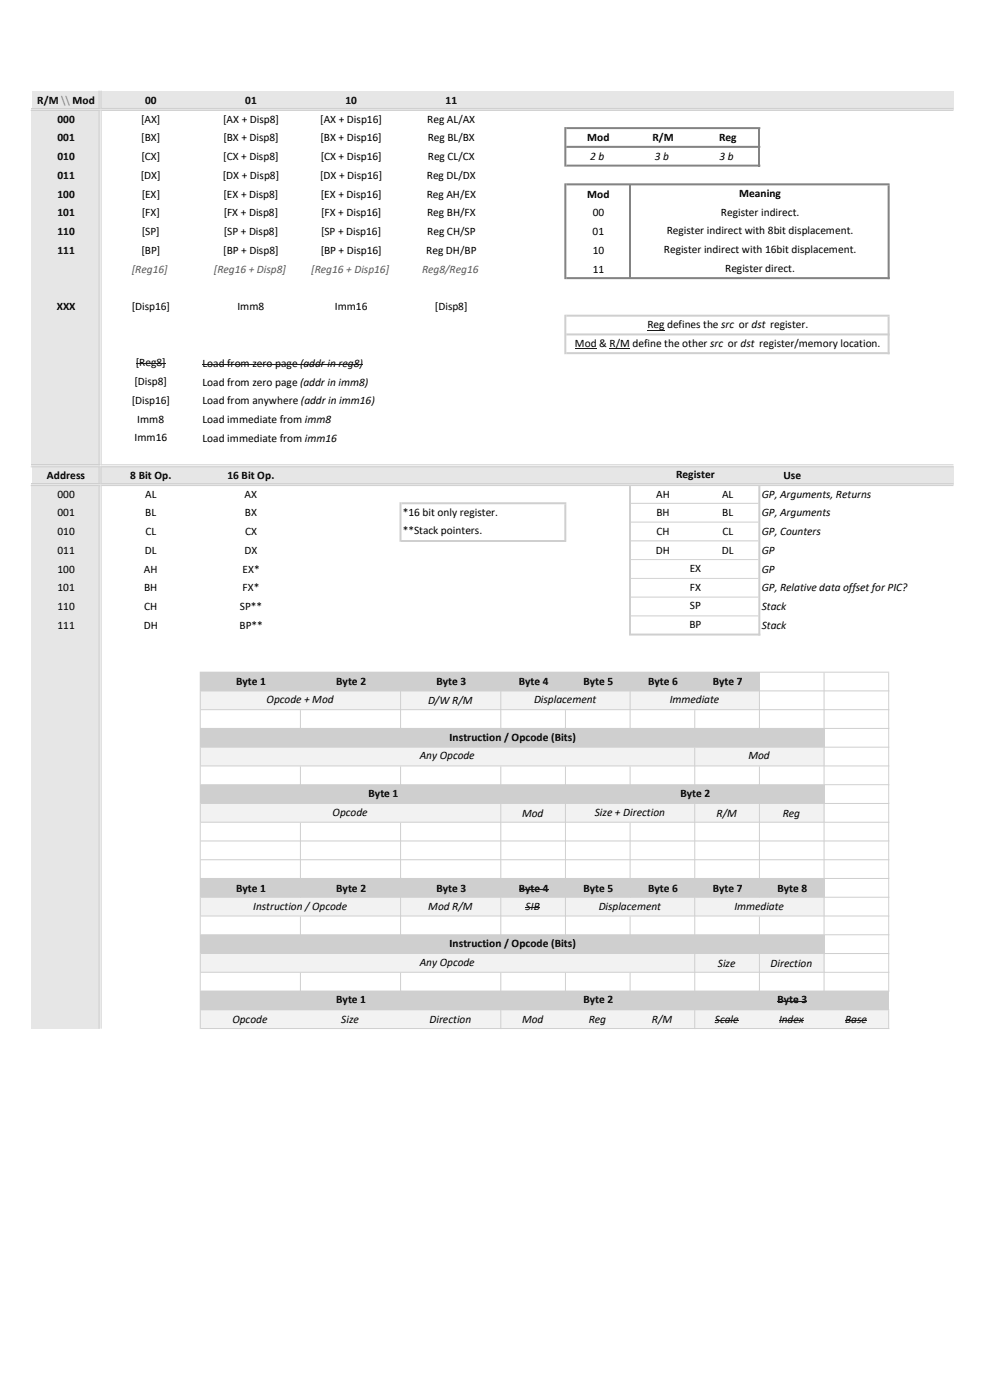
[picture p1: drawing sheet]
<svg xmlns="http://www.w3.org/2000/svg" width="210mm" height="297mm" viewBox="0 0 210 297" stroke-linecap="round" stroke-linejoin="round" font-family="sans-serif">
<defs><g id="words">
<g font-size="2.4">
<text x="7.9" y="22.1">R/M \\ Mod</text>
<text x="30.8" y="22">00</text>
<text x="52" y="22">01</text>
<text x="73.3" y="22">10</text>
<text x="94.5" y="22">11</text>
<text x="12.2" y="26">000</text>
<text x="12.2" y="30">001</text>
<text x="29.9" y="26">[AX]</text>
<text x="30" y="30">[BX]</text>
<text x="47.3" y="26">[AX + Disp8]</text>
<text x="47.4" y="30">[BX + Disp8]</text>
<text x="67.9" y="26">[AX + Disp16]</text>
<text x="68" y="30">[BX + Disp16]</text>
<text x="90.6" y="26">Reg AL/AX</text>
<text x="90.7" y="30">Reg BL/BX</text>
<text x="124.6" y="30">Mod</text>
<text x="138.4" y="30">R/M</text>
<text x="152.5" y="30">Reg</text>
<text x="12.2" y="34">010</text>
<text x="30" y="34">[CX]</text>
<text x="47.4" y="34">[CX + Disp8]</text>
<text x="68" y="34">[CX + Disp16]</text>
<text x="90.8" y="34">Reg CL/CX</text>
<text x="125.2" y="34">2 b</text>
<text x="138.9" y="34">3 b</text>
<text x="152.6" y="34">3 b</text>
<text x="12.2" y="37.9">011</text>
<text x="12.2" y="41.9">100</text>
<text x="29.9" y="37.9">[DX]</text>
<text x="30.1" y="41.9">[EX]</text>
<text x="47.3" y="37.9">[DX + Disp8]</text>
<text x="47.4" y="41.9">[EX + Disp8]</text>
<text x="67.9" y="37.9">[DX + Disp16]</text>
<text x="68.1" y="41.9">[EX + Disp16]</text>
<text x="90.5" y="41.9">Reg AH/EX</text>
<text x="90.5" y="37.9">Reg DL/DX</text>
<text x="124.6" y="41.9">Mod</text>
<text x="156.8" y="41.7">Meaning</text>
<text x="12.2" y="45.9">101</text>
<text x="30.1" y="45.9">[FX]</text>
<text x="47.4" y="45.9">[FX + Disp8]</text>
<text x="68.1" y="45.9">[FX + Disp16]</text>
<text x="90.6" y="45.9">Reg BH/FX</text>
<text x="125.7" y="45.9">00</text>
<text x="153" y="45.7">Register indirect.</text>
<text x="12.2" y="49.9">110</text>
<text x="12.2" y="53.8">111</text>
<text x="30" y="53.8">[BP]</text>
<text x="30.1" y="49.9">[SP]</text>
<text x="47.4" y="53.8">[BP + Disp8]</text>
<text x="47.5" y="49.9">[SP + Disp8]</text>
<text x="68" y="53.8">[BP + Disp16]</text>
<text x="68.1" y="49.9">[SP + Disp16]</text>
<text x="90.4" y="53.8">Reg DH/BP</text>
<text x="90.6" y="49.9">Reg CH/SP</text>
<text x="125.7" y="49.9">01</text>
<text x="125.7" y="53.8">10</text>
<text x="140.8" y="53.7">Register indirect with 16bit displacement.</text>
<text x="141.4" y="49.7">Register indirect with 8bit displacement.</text>
<text x="125.7" y="57.8">11</text>
<text x="153.8" y="57.7">Register direct.</text>
<text x="12.1" y="65.8">XXX</text>
<text x="27.9" y="65.8">[Disp16]</text>
<text x="50.4" y="65.8">Imm8</text>
<text x="71" y="65.8">Imm16</text>
<text x="92.3" y="65.8">[Disp8]</text>
<text x="137.3" y="69.7">Reg defines the src or dst register.</text>
<text x="28.8" y="77.7">[Reg8]</text>
<text x="43" y="77.8">Load from zero page (addr in reg8)</text>
<text x="122" y="73.7">Mod &amp; R/M define the other src or dst register/memory location.</text>
<text x="28.5" y="81.7">[Disp8]</text>
<text x="43" y="81.8">Load from zero page (addr in imm8)</text>
<text x="27.9" y="85.7">[Disp16]</text>
<text x="29.1" y="89.7">Imm8</text>
<text x="43" y="85.8">Load from anywhere (addr in imm16)</text>
<text x="43" y="89.7">Load immediate from imm8</text>
<text x="28.5" y="93.6">Imm16</text>
<text x="43" y="93.7">Load immediate from imm16</text>
<text x="9.9" y="101.6">Address</text>
<text x="27.6" y="101.6">8 Bit Op.</text>
<text x="48.3" y="101.6">16 Bit Op.</text>
<text x="143.4" y="101.4">Register</text>
<text x="166.2" y="101.6">Use</text>
<text x="12.2" y="105.6">000</text>
<text x="30.8" y="105.6">AL</text>
<text x="51.9" y="105.6">AX</text>
<text x="139.2" y="105.6">AH</text>
<text x="153.2" y="105.6">AL</text>
<text x="161.6" y="105.6">GP, Arguments, Returns</text>
<text x="12.2" y="109.6">001</text>
<text x="12.2" y="113.5">010</text>
<text x="30.8" y="109.6">BL</text>
<text x="30.9" y="113.5">CL</text>
<text x="52" y="109.6">BX</text>
<text x="52" y="113.5">CX</text>
<text x="85.5" y="109.4">*16 bit only register.</text>
<text x="85.5" y="113.4">**Stack pointers.</text>
<text x="139.2" y="109.6">BH</text>
<text x="139.3" y="113.5">CH</text>
<text x="153.2" y="109.6">BL</text>
<text x="153.2" y="113.5">CL</text>
<text x="161.6" y="109.6">GP, Arguments</text>
<text x="161.6" y="113.5">GP, Counters</text>
<text x="12.2" y="117.5">011</text>
<text x="30.7" y="117.5">DL</text>
<text x="51.8" y="117.5">DX</text>
<text x="139.1" y="117.5">DH</text>
<text x="153.1" y="117.5">DL</text>
<text x="161.6" y="117.5">GP</text>
<text x="12.2" y="121.5">100</text>
<text x="12.2" y="125.5">101</text>
<text x="30.5" y="121.5">AH</text>
<text x="30.6" y="125.5">BH</text>
<text x="51.4" y="121.5">EX*</text>
<text x="51.5" y="125.5">FX*</text>
<text x="146.3" y="121.3">EX</text>
<text x="146.3" y="125.3">FX</text>
<text x="161.6" y="121.5">GP</text>
<text x="161.6" y="125.5">GP, Relative data offset for PIC?</text>
<text x="12.2" y="129.5">110</text>
<text x="30.6" y="129.5">CH</text>
<text x="50.9" y="129.5">SP**</text>
<text x="146.3" y="129.3">SP</text>
<text x="161.6" y="129.5">Stack</text>
<text x="12.2" y="133.4">111</text>
<text x="30.5" y="133.4">DH</text>
<text x="50.8" y="133.4">BP**</text>
<text x="146.3" y="133.3">BP</text>
<text x="161.6" y="133.4">Stack</text>
<text x="50.1" y="145.4">Byte 1</text>
<text x="56.6" y="149.2">Opcode + Mod</text>
<text x="71.3" y="145.4">Byte 2</text>
<text x="90.8" y="149.4">D/W R/M</text>
<text x="92.6" y="145.4">Byte 3</text>
<text x="110.1" y="145.4">Byte 4</text>
<text x="113.3" y="149.2">Displacement</text>
<text x="123.8" y="145.4">Byte 5</text>
<text x="137.5" y="145.4">Byte 6</text>
<text x="142.1" y="149.2">Immediate</text>
<text x="151.2" y="145.4">Byte 7</text>
<text x="89" y="161.1">Any Opcode</text>
<text x="95.4" y="157.1">Instruction / Opcode (Bits)</text>
<text x="158.8" y="161.1">Mod</text>
<text x="70.6" y="173.1">Opcode</text>
<text x="78.2" y="169.1">Byte 1</text>
<text x="110.7" y="173.2">Mod</text>
<text x="126.2" y="173.1">Size + Direction</text>
<text x="144.3" y="169.1">Byte 2</text>
<text x="152" y="173.2">R/M</text>
<text x="166" y="173.2">Reg</text>
<text x="50.1" y="189.1">Byte 1</text>
<text x="71.3" y="189.1">Byte 2</text>
<text x="92.6" y="189.1">Byte 3</text>
<text x="110.1" y="189.1">Byte 4</text>
<text x="123.8" y="189.1">Byte 5</text>
<text x="137.5" y="189.1">Byte 6</text>
<text x="151.2" y="189.1">Byte 7</text>
<text x="164.9" y="189.1">Byte 8</text>
<text x="53.7" y="193">Instruction / Opcode</text>
<text x="90.8" y="193.1">Mod R/M</text>
<text x="111.5" y="193.1">SIB</text>
<text x="127" y="193">Displacement</text>
<text x="155.8" y="193">Immediate</text>
<text x="95.4" y="200.9">Instruction / Opcode (Bits)</text>
<text x="89" y="204.9">Any Opcode</text>
<text x="152.3" y="205.1">Size</text>
<text x="163.4" y="205.1">Direction</text>
<text x="71.3" y="212.9">Byte 1</text>
<text x="123.8" y="212.9">Byte 2</text>
<text x="164.9" y="212.9">Byte 3</text>
<text x="49.3" y="217">Opcode</text>
<text x="72.4" y="217">Size</text>
<text x="91.1" y="217">Direction</text>
<text x="110.7" y="217">Mod</text>
<text x="124.9" y="217">Reg</text>
<text x="138.3" y="217">R/M</text>
<text x="151.6" y="217">Scale</text>
<text x="165.3" y="217">Index</text>
<text x="179.3" y="217">Base</text>
</g>
<g font-size="2.4" fill="#595959">
<text x="28" y="57.8">[Reg16]</text>
<text x="45.4" y="57.8">[Reg16 + Disp8]</text>
<text x="66" y="57.8">[Reg16 + Disp16]</text>
<text x="89.5" y="57.8">Reg8/Reg16</text>
</g>
</g></defs>
<g fill="#e7e6e6">
<path d="M6.7 19.4h195.6v3.8h-195.6z"/>
<path d="M6.7 23.2h14.6v75.6h-14.6z"/>
<path d="M6.7 98.8h195.6v4h-195.6z"/>
<path d="M6.7 102.8h14.6v43.8h-14.6z"/>
</g>
<path d="M42.5 142.6h118.6v4h-118.6z" fill="#d0cece"/>
<path d="M6.7 146.6h14.6v4h-14.6z" fill="#e7e6e6"/>
<path d="M42.5 146.6h118.6v4h-118.6z" fill="#f2f2f2"/>
<path d="M6.7 150.5h14.6v8h-14.6z" fill="#e7e6e6"/>
<path d="M42.5 154.5h132.3v4h-132.3z" fill="#d0cece"/>
<path d="M6.7 158.5h14.6v4h-14.6z" fill="#e7e6e6"/>
<path d="M42.5 158.5h132.3v4h-132.3z" fill="#f2f2f2"/>
<path d="M6.7 162.5h14.6v8h-14.6z" fill="#e7e6e6"/>
<path d="M42.5 166.5h132.3v4h-132.3z" fill="#d0cece"/>
<path d="M6.7 170.4h14.6v4.1h-14.6z" fill="#e7e6e6"/>
<path d="M42.5 170.4h132.3v4.1h-132.3z" fill="#f2f2f2"/>
<path d="M6.7 174.4h14.6v16h-14.6z" fill="#e7e6e6"/>
<path d="M42.5 186.4h132.3v4h-132.3z" fill="#d0cece"/>
<path d="M6.7 190.3h14.6v4.1h-14.6z" fill="#e7e6e6"/>
<path d="M42.5 190.3h132.3v4.1h-132.3z" fill="#f2f2f2"/>
<path d="M6.7 194.3h14.6v8h-14.6z" fill="#e7e6e6"/>
<path d="M42.5 198.3h132.3v4h-132.3z" fill="#d0cece"/>
<path d="M6.7 202.3h14.6v4h-14.6z" fill="#e7e6e6"/>
<path d="M42.5 202.3h132.3v4h-132.3z" fill="#f2f2f2"/>
<path d="M6.7 206.2h14.6v8h-14.6z" fill="#e7e6e6"/>
<path d="M42.5 210.2h146.1v4h-146.1z" fill="#d0cece"/>
<path d="M6.7 214.2h14.6v4h-14.6z" fill="#e7e6e6"/>
<path d="M42.5 214.2h146.1v4h-146.1z" fill="#f2f2f2"/>
<path d="M28.8 77.2h6.3M43 77.3h34M122 74h4.6M129.3 74h4.3M137.3 70h3.7M110.1 188.7h6.3M111.5 192.6h3M151.6 216.5h5.1M164.9 212.4h6.4M165.3 216.5h5.2M179.3 216.5h4.6" fill="none" stroke="#000" stroke-width=".21"/>
<path d="M20.9 23.3h.2v.2h-.2zM20.9 22.9h.2v.2h-.2zM21.3 22.9h.2v.2h-.2z" fill-rule="evenodd" fill="#d0cece"/>
<path d="M6.5 23h14.6" fill="none" stroke="#d0cece" stroke-width=".21"/>
<path d="M6.5 23.3h14.4v.2h-14.4zM20.9 19.2h.2v3.7h-.2zM21.3 19.2h.2v3.7h-.2z" fill-rule="evenodd" fill="#d0cece"/>
<path d="M119.7 27h.4v8.3h-.4zM119.7 38.9h.4v20.3h-.4zM188.3 39.3h.4v19.9h-.4z" fill-rule="evenodd" fill="#808080"/>
<path d="M20.9 98.9h.2v.2h-.2zM20.9 98.5h.2v.2h-.2zM20.9 23.3h.2v.2h-.2zM21.3 23.3h.2v.2h-.2zM21.3 98.5h.2v.2h-.2z" fill-rule="evenodd" fill="#d0cece"/>
<path d="M6.5 98.6h14.6" fill="none" stroke="#d0cece" stroke-width=".21"/>
<g fill="#d0cece">
<path d="M6.5 98.9h14.4v.2h-14.4zM20.9 102.9h.2v.2h-.2zM20.9 102.5h.2v.2h-.2zM20.9 23.5h.2v75h-.2zM21.3 23.5h.2v75h-.2z" fill-rule="evenodd"/>
<path d="M20.9 98.9h.2v.2h-.2zM21.3 98.9h.2v.2h-.2zM21.3 102.5h.2v.2h-.2z" fill-rule="evenodd"/>
</g>
<path d="M6.5 102.6h14.6" fill="none" stroke="#d0cece" stroke-width=".21"/>
<path d="M6.5 102.9h14.4v.2h-14.4zM20.9 99.1h.2v3.4h-.2zM21.3 99.1h.2v3.4h-.2zM119.7 66.8h.4v8.3h-.4zM85.2 106.6h34.9v.4h-34.9z" fill-rule="evenodd" fill="#d0cece"/>
<path d="M133.6 39.3v19.9" fill="none" stroke="#808080" stroke-width=".42"/>
<path d="M147.3 103.1h.2v3.6h-.2z" fill="#fff"/>
<path d="M161.1 27.4v7.9" fill="none" stroke="#808080" stroke-width=".42"/>
<path d="M147.3 106.9h.2v3.8h-.2z" fill="#fff"/>
<path d="M85.2 114.7h34.9" fill="none" stroke="#d0cece" stroke-width=".42"/>
<path d="M147.3 110.9h.2v3.7h-.2z" fill="#fff"/>
<path d="M84.8 106.6h.4v8.3h-.4zM119.7 107h.4v7.9h-.4zM133.4 103.1h.5v31.7h-.5z" fill-rule="evenodd" fill="#d0cece"/>
<path d="M147.3 114.9h.2v3.7h-.2z" fill="#fff"/>
<g fill="#d0cece">
<path d="M160.9 103.1h.4v31.7h-.4zM188.3 67.2h.4v7.9h-.4zM63.6 142.7h.2v4h-.2zM119.8 142.7h.3v4h-.3zM147.3 142.7h.2v4h-.2zM147.3 150.7h.2v3.9h-.2zM63.6 150.7h.2v3.9h-.2zM84.9 142.7h.2v11.9h-.2zM106.1 142.7h.2v11.9h-.2zM119.8 150.7h.3v3.9h-.3zM133.6 142.7h.2v11.9h-.2zM161 142.7h.2v11.9h-.2zM106.1 162.6h.2v4h-.2zM147.3 158.6h.2v8h-.2zM161 162.6h.2v4h-.2zM63.6 162.6h.2v4h-.2zM84.9 162.6h.2v4h-.2zM133.6 162.6h.2v4h-.2zM63.6 174.5h.2v16h-.2zM133.6 174.5h.2v16h-.2zM161 170.6h.2v19.9h-.2zM147.3 170.6h.2v27.8h-.2zM161 194.4h.2v4h-.2zM63.6 194.4h.2v4h-.2zM84.9 174.5h.2v23.9h-.2zM106.1 170.6h.2v27.8h-.2zM119.8 162.6h.3v35.8h-.3zM133.6 194.4h.2v4h-.2zM188.4 142.7h.2v67.7h-.2zM20.9 103.1h.2v115.1h-.2zM21.3 103.1h.2v115.1h-.2z" fill-rule="evenodd"/>
<path d="M20.9 102.9h.2v.2h-.2zM21.3 102.9h.2v.2h-.2zM119.8 206.4h.3v4h-.3zM161 202.4h.2v8h-.2zM133.6 206.4h.2v4h-.2zM188.4 214.3h.2v4h-.2zM84.9 206.4h.2v4h-.2zM147.3 202.4h.2v15.9h-.2zM42.4 142.5h.2v75.8h-.2zM63.6 206.4h.2v4h-.2zM106.1 206.4h.2v11.9h-.2zM174.7 142.7h.2v67.7h-.2zM21.5 22.9h180.8v.2h-180.8zM21.5 23.3h180.8v.2h-180.8z" fill-rule="evenodd"/>
<path d="M21.3 22.9h.2v.2h-.2zM21.3 23.3h.2v.2h-.2z" fill-rule="evenodd"/>
</g>
<path d="M120.1 27h41.2v.4h-41.2zM120.1 30.9h41.2v.5h-41.2zM120.1 34.9h41.2v.4h-41.2zM120.1 38.9h68.6v.4h-68.6zM120.1 58.8h68.6v.4h-68.6z" fill-rule="evenodd" fill="#808080"/>
<g fill="#d0cece">
<path d="M120.1 66.8h68.6v.4h-68.6zM120.1 70.7h68.6v.5h-68.6zM120.1 74.7h68.6v.4h-68.6zM21.5 98.5h180.8v.2h-180.8zM21.5 98.9h180.8v.2h-180.8z" fill-rule="evenodd"/>
<path d="M21.3 98.5h.2v.2h-.2zM21.3 98.9h.2v.2h-.2zM21.5 102.5h180.8v.2h-180.8zM21.5 102.9h180.8v.2h-180.8z" fill-rule="evenodd"/>
<path d="M21.3 102.5h.2v.2h-.2zM21.3 102.9h.2v.2h-.2zM133.9 106.7h27v.2h-27zM133.9 110.7h27v.2h-27zM133.9 114.6h27v.3h-27zM133.9 118.6h27v.2h-27zM133.9 122.6h27v.2h-27zM133.9 126.6h27v.2h-27zM133.9 130.6h27v.2h-27zM133.9 134.4h27.4v.4h-27.4zM42.6 142.5h146v.2h-146zM42.6 146.5h146v.2h-146zM42.6 150.5h146v.2h-146zM42.6 154.4h146v.2h-146zM42.6 158.4h146v.2h-146zM42.6 162.4h146v.2h-146zM42.6 166.4h146v.2h-146zM42.6 170.3h146v.3h-146zM42.6 174.3h146v.2h-146zM42.6 178.3h146v.2h-146zM42.6 182.3h146v.2h-146zM42.6 186.3h146v.2h-146zM42.6 190.2h146v.3h-146zM42.6 194.2h146v.2h-146zM42.6 198.2h146v.2h-146zM42.6 202.2h146v.2h-146zM42.6 206.2h146v.2h-146zM42.6 210.1h146v.3h-146zM42.6 214.1h146v.2h-146zM42.6 218.1h146v.2h-146z" fill-rule="evenodd"/>
</g>
<use href="#words"/>
</svg>
